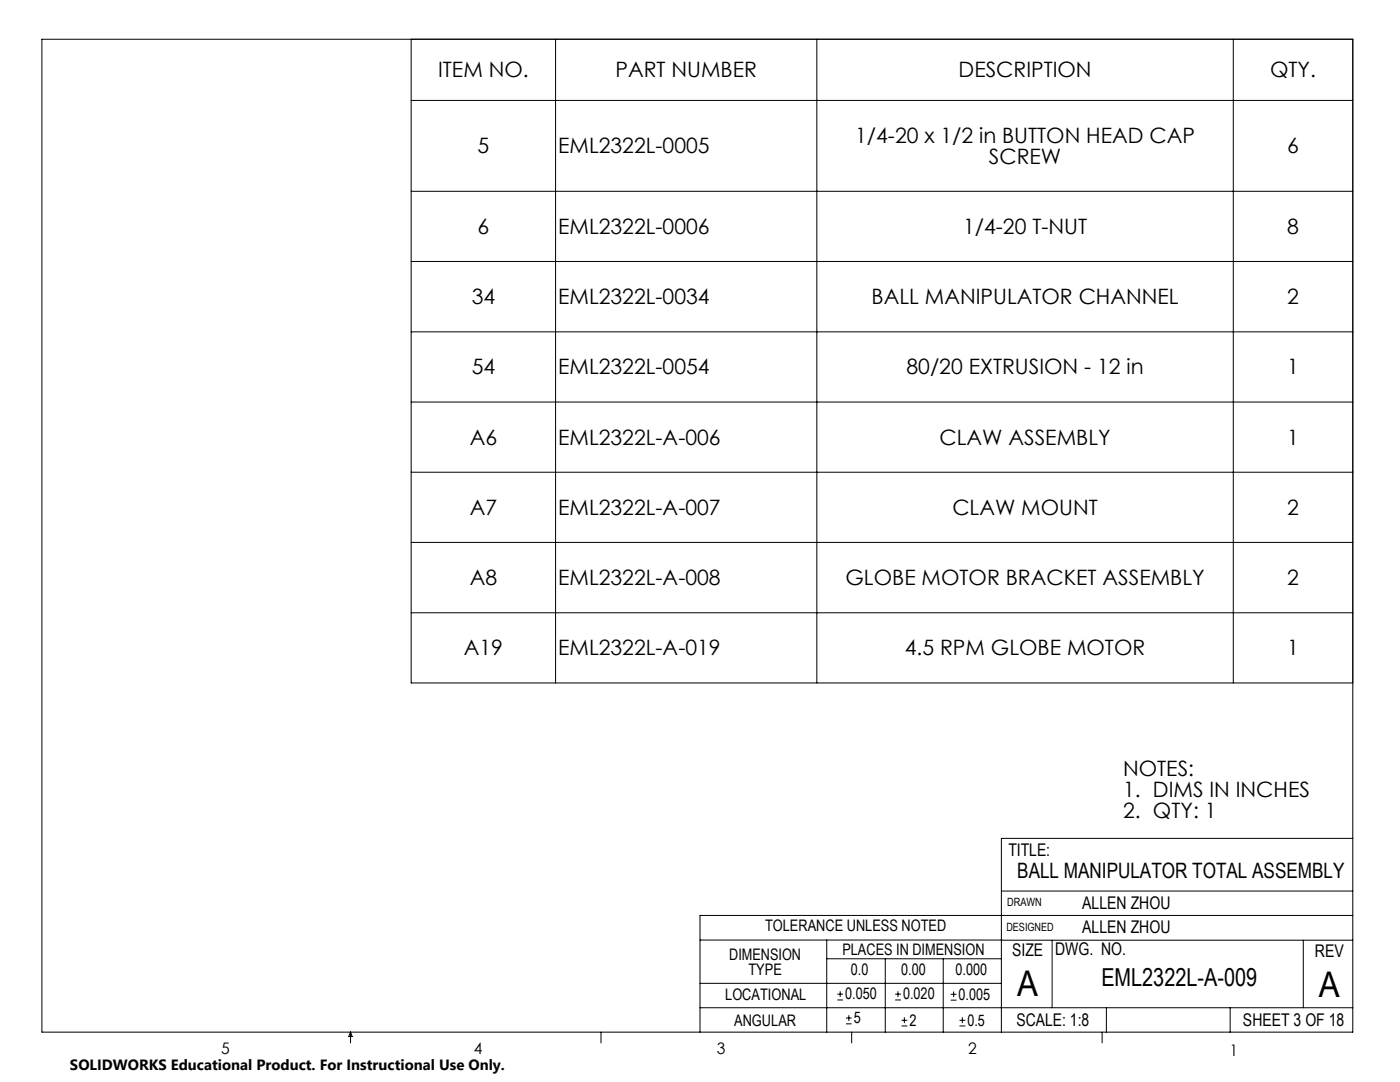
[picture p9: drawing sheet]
<svg xmlns="http://www.w3.org/2000/svg" width="279mm" height="216mm" viewBox="0 0 279 216" stroke-linecap="round" stroke-linejoin="round" font-family="sans-serif">
<defs><g id="words">
<g font-size="7.1">
<text x="203" y="198.7">A</text>
<text x="263.2" y="198.9">A</text>
</g>
<text font-size="4.9" x="219.8" y="196.7">EML2322L-A-009</text>
<g font-size="4.2">
<text x="87.4" y="15.4">ITEM NO.</text>
<text x="122.8" y="15.4">PART NUMBER</text>
<text x="191.3" y="15.4">DESCRIPTION</text>
<text x="253.5" y="15.4">QTY.</text>
<text x="170.7" y="28.6">1/4-20 x 1/2 in BUTTON HEAD CAP</text>
<text x="95.3" y="30.6">5</text>
<text x="111.4" y="30.6">EML2322L-0005</text>
<text x="197.4" y="32.7">SCREW</text>
<text x="256.9" y="30.6">6</text>
<text x="95.3" y="46.7">6</text>
<text x="111.4" y="46.7">EML2322L-0006</text>
<text x="192.2" y="46.7">1/4-20 T-NUT</text>
<text x="256.9" y="46.7">8</text>
<text x="94.1" y="60.7">34</text>
<text x="111.4" y="60.7">EML2322L-0034</text>
<text x="173.9" y="60.7">BALL MANIPULATOR CHANNEL</text>
<text x="256.9" y="60.7">2</text>
<text x="94.1" y="74.7">54</text>
<text x="111.4" y="74.7">EML2322L-0054</text>
<text x="180.9" y="74.7">80/20 EXTRUSION - 12 in</text>
<text x="256.9" y="74.7">1</text>
<text x="93.7" y="88.7">A6</text>
<text x="111.4" y="88.7">EML2322L-A-006</text>
<text x="187.5" y="88.7">CLAW ASSEMBLY</text>
<text x="256.9" y="88.7">1</text>
<text x="93.7" y="102.7">A7</text>
<text x="111.4" y="102.7">EML2322L-A-007</text>
<text x="190.1" y="102.7">CLAW MOUNT</text>
<text x="256.9" y="102.7">2</text>
<text x="93.7" y="116.8">A8</text>
<text x="111.4" y="116.8">EML2322L-A-008</text>
<text x="168.7" y="116.8">GLOBE MOTOR BRACKET ASSEMBLY</text>
<text x="256.9" y="116.8">2</text>
<text x="92.6" y="130.8">A19</text>
<text x="111.4" y="130.8">EML2322L-A-019</text>
<text x="180.6" y="130.8">4.5 RPM GLOBE MOTOR</text>
<text x="256.9" y="130.8">1</text>
<text x="224.2" y="154.8">NOTES:</text>
<text x="224.2" y="158.9">1. DIMS IN INCHES</text>
<text x="224.2" y="163.1">2. QTY: 1</text>
<text x="203" y="175.1">BALL MANIPULATOR TOTAL ASSEMBLY</text>
</g>
<g font-size="3.5">
<text x="201.2" y="170.7">TITLE:</text>
<text x="216" y="181.4">ALLEN ZHOU</text>
<text x="202" y="190.7">SIZE</text>
<text x="210.6" y="190.6">DWG. NO.</text>
<text x="216" y="186.2">ALLEN ZHOU</text>
<text x="262.4" y="190.9">REV</text>
<text x="202.9" y="204.6">SCALE: 1:8</text>
<text x="248.1" y="204.6">SHEET 3 OF 18</text>
</g>
<g font-size="3.2">
<text x="152.7" y="185.7">TOLERANCE UNLESS NOTED</text>
<text x="145.5" y="191.5">DIMENSION</text>
<text x="168.1" y="190.5">PLACES IN DIMENSION</text>
<text x="149.4" y="194.6">TYPE</text>
<text x="169.8" y="194.6">0.0</text>
<text x="179.8" y="194.6">0.00</text>
<text x="190.7" y="194.6">0.000</text>
<text x="144.7" y="199.6">LOCATIONAL</text>
<text x="168.7" y="199.4">0.050</text>
<text x="180.2" y="199.4">0.020</text>
<text x="191.3" y="199.5">0.005</text>
<text x="146.5" y="204.6">ANGULAR</text>
<text x="170.4" y="204.2">5</text>
<text x="181.5" y="204.6">2</text>
<text x="193.1" y="204.6">0.5</text>
<text x="44.2" y="210.4">5</text>
<text x="94.6" y="210.3">4</text>
<text x="143.1" y="210.4">3</text>
<text x="193.2" y="210.3">2</text>
<text x="245.4" y="210.6">1</text>
</g>
<text font-size="3" x="14" y="213.5">SOLIDWORKS Educational Product. For Instructional Use Only.</text>
<g font-size="2.3">
<text x="200.8" y="185.7">DESIGNED</text>
<text x="201" y="180.9">DRAWN</text>
</g>
</g></defs>
<g fill="none" stroke="#000" stroke-width=".2">
<path d="M8.4 7.8h261.6v198.2h-261.6zM82.1 7.8v128.5h187.9M110.9 7.8v128.5M163 7.8v128.5M246.1 7.8v128.5M82.1 38.2h187.9M82.1 20h187.9M82.1 52.2h187.9M82.1 66.2h187.9M82.1 80.2h187.9M82.1 94.2h187.9M82.1 108.2h187.9"/>
<path d="M82.1 122.3h187.9M199.8 177.8h70.2M270 167.3h-70.2v38.7M139.7 187.6h60.2M139.7 196.2h60.1M165 187.6v18.4M165 191.3h34.8M167.1 199.5h1.1M167.1 198.4h1.1M167.7 197.8v1.1M176.7 191.3v14.7M178.6 199.5h1.2"/>
<path d="M178.6 198.4h1.2M179.2 197.8v1.1M188.2 191.3v14.7M189.7 199.6h1.2M189.7 198.4h1.2M190.3 197.8v1.2M199.8 187.6h70.2M210 187.6v13.5M260.1 187.6v13.5M270 182.7h-130.3v23.3M70 206v2.1M70 206l.3 .8h-.7z"/>
<path d="M119.9 206v2.1M139.7 201.1h130.3M168.8 204.3h1.2M168.8 203.1h1.2M169.4 202.6v1.1M170 206v2.1M179.9 204.7h1.2M179.9 203.6h1.2M180.5 203v1.2M191.5 204.7h1.2M191.5 203.6h1.2M192.1 203v1.2"/>
<path d="M220 206v2.1M220.8 201.1v4.9M245.5 201.1v4.9"/>
</g>
<use href="#words"/>
</svg>
